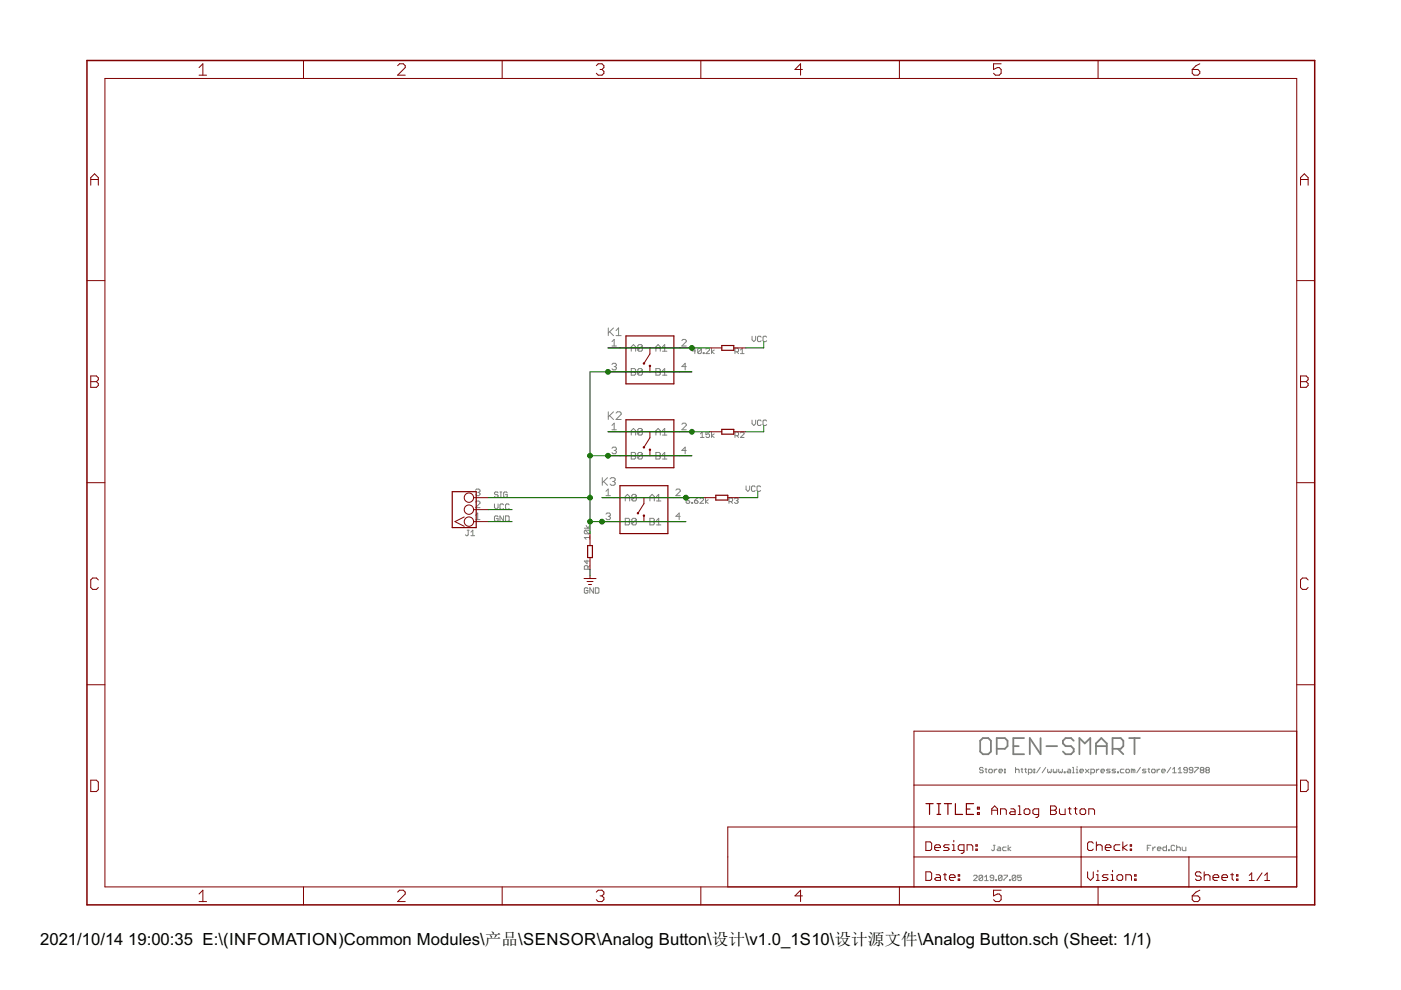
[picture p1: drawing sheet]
<svg xmlns="http://www.w3.org/2000/svg" width="297mm" height="210mm" viewBox="0 0 297 210" stroke-linecap="round" stroke-linejoin="round" font-family="sans-serif">
<defs><g id="words">
<g font-size="4">
<text x="8.5" y="200.4">2021/10/14</text>
<text x="27.2" y="200.4">19:00:35 E:\(INFOMATION)Common Modules\产品\SENSOR\Analog Button\设计\v1.0_1S10\设计源文件\Analog Button.sch (Sheet: 1/1)</text>
</g>
</g></defs>
<g fill="none" stroke="#808080" stroke-width=".21">
<path d="M129 69.5v1.7M129.2 70.3l.9 .9M129.8 72.4l.4-.4v1.4M129.8 77.3l.2-.3h.5l.2 .3-.2 .4M129.8 73.4h.9M130.1 69.5l-1.1 1.1M130.2 77.7h.3M130.5 77.7l.2 .3-.2 .4h-.5l-.2-.2M130.6 70.1l.5-.6v1.7M130.6 71.2h1.1M133.8 74.5v-1l.5-.4 .5 .4v1M133.8 78.1h.7l.3 .3-.3 .4 .3 .5-.3 .2h-.7z"/>
<path d="M133.8 73.8h1M133.8 78.8h.7M136.2 73.3l-.2-.2h-.5l-.3 .2v.9M136.2 78.4l-.2-.3h-.5l-.3 .3v.9M136.2 73.3v.9l-.2 .3h-.5l-.3-.3M136.2 78.4v.9l-.2 .2h-.5l-.3-.2M136.2 73.3l-1 .9M136.2 78.4l-1 .9M139.1 78.1h.7l.2 .3-.2 .4 .2 .5-.2 .2h-.7zM139.1 74.5v-1l.4-.4 .5 .4v1M139.1 73.8h.9M139.1 78.8h.7"/>
<path d="M140.5 73.5l.4-.4v1.4M140.5 78.6l.4-.5v1.4M140.5 74.5h.9M140.5 79.5h.9M144.6 72.2l.2-.2h.5l.2 .2v.2l-.9 1h.9M145.5 77.7h-.9l.7-.7v1.4M147.5 74.4h-.8l.6-.6v1.2M148.7 74l-.2-.2h-.4l-.2 .2v.8M148.7 74v.8l-.2 .2h-.4l-.2-.2M148.7 74l-.8 .8M149.1 74.8h.2v.2h-.2zM149.7 74l.2-.2h.3l.2 .2v.2l-.7 .8h.7"/>
<path d="M150.9 73.8v1.2M151.4 74.2l-.5 .4 .5 .4M155.8 74.6h.6l.2-.2v-.4l-.2-.2h-.6v1.2M156.2 74.6l.4 .4M157 75h.8M157 74.2l.4-.4v1.2M159.4 71.3v.8l.4 .3 .4-.3v-.8M161.4 71.5l-.2-.2h-.4l-.2 .2v.7l.2 .2h.4l.2-.2M162.5 71.5l-.2-.2h-.3l-.2 .2v.7l.2 .2h.3l.2-.2M129 87.3v1.6M129.2 88.1l.9 .8M129.8 90.2l.4-.5v1.4"/>
<path d="M129.8 91.1h.9M129.8 95l.2-.2h.5l.2 .2-.2 .5M130.1 87.3l-1.1 1.1M130.2 95.5h.3M130.5 95.5l.2 .2-.2 .5h-.5l-.2-.2M130.6 87.6l.3-.3h.5l.3 .3v.2l-1.1 1.1h1.1M133.8 92.2v-.9l.5-.5 .5 .5v.9M133.8 95.9h.7l.3 .3-.3 .4 .3 .5-.3 .2h-.7zM133.8 91.5h1M133.8 96.6h.7M136.2 91.1l-.2-.3h-.5l-.3 .3v.9M136.2 96.2l-.2-.3h-.5l-.3 .3v.9"/>
<path d="M136.2 91.1v.9l-.2 .2h-.5l-.3-.2M136.2 96.2v.9l-.2 .2h-.5l-.3-.2M136.2 91.1l-1 .9M136.2 96.2l-1 .9M139.1 95.9h.7l.2 .3-.2 .4 .2 .5-.2 .2h-.7zM139.1 91.5h.9M139.1 92.2v-.9l.4-.5 .5 .5v.9M139.1 96.6h.7M140.5 92.2h.9M140.5 91.3l.4-.5v1.4M140.5 96.4l.4-.5v1.4M140.5 97.3h.9"/>
<path d="M144.6 90l.2-.3h.5l.2 .3v.2l-.9 .9h.9M145.5 95.5h-.9l.7-.7v1.4M148.5 92l.4-.4v1.2M148.5 92.8h.8M150.4 91.6h-.7v.6l.4-.2 .3 .2v.4l-.2 .2h-.3l-.2-.2M150.9 91.6v1.2M151.4 92l-.5 .4 .5 .4M155.8 92.4h.6l.2-.2v-.4l-.2-.2h-.6v1.2M156.2 92.4l.4 .4M157 91.8l.2-.2h.4l.2 .2v.2l-.8 .8h.8M159.4 89.1v.7l.4 .4 .4-.4v-.7M161.4 89.3l-.2-.2h-.4l-.2 .2v.7l.2 .2h.4l.2-.2"/>
<path d="M162.5 89.3l-.2-.2h-.3l-.2 .2v.7l.2 .2h.3l.2-.2M99.1 112.4h.4M99.3 112.4v1l-.2 .2-.4-.2M99.8 113.6h.8M99.8 112.8l.4-.4v1.2M100.8 106.5l.2-.3h.5l.3 .3v.2l-1 .9h1M100.8 103.9l.2-.2h.5l.3 .2v.3l-.3 .2M100.8 110.2h1M100.8 109.2l.5-.4v1.4M101.3 104.4h.2M101.5 104.4l.3 .2v.3l-.3 .2h-.5l-.2-.2M104.8 106.8v.8l.4 .4 .4-.4v-.8"/>
<path d="M105.6 109.6l-.2-.2h-.4l-.2 .2v.7l.2 .2h.4l.2-.2v-.3h-.4M105.6 104.5l-.2-.2h-.4l-.2 .2 .2 .4h.4l.2 .2-.2 .4h-.4l-.2-.2M106 104.3h.4M106 105.5h.4M106.2 104.3v1.2M106.8 107l-.2-.2h-.4l-.2 .2v.8l.2 .2h.4l.2-.2M106.8 109.4v1.1l-.8-1.1v1.1M107.2 109.4h.6l.1 .2v.7l-.1 .2h-.6zM107.5 104.5l-.1-.2h-.4l-.2 .2v.8l.2 .2h.4l.1-.2v-.4h-.3M107.9 107l-.1-.2h-.4l-.2 .2v.8l.2 .2h.4l.1-.2M123.9 112h1.1M124.1 112.4h.7l.2 .2v.4l-.2 .2"/>
<path d="M124.1 112.4l-.2 .2v.4l.2 .2h.7M124.1 112.4l.7 .8M124.3 111.4l.4 .6 .3-.6M124.5 118.8v.7l-.6-.5h1.1M125 114h-1.1l.4 .3M125 113.6v.7M125 119.9l-.3 .4M127.7 101.3v1.6M128 102.1l.8 .8M128.5 104.2l.4-.5v1.4M128.5 105.1h.9M128.5 109l.2-.2h.5l.2 .2-.2 .5"/>
<path d="M128.8 101.3l-1.1 1.1M128.9 109.5h.3M129.2 109.5l.2 .2-.2 .5h-.5l-.2-.3M129.3 101.5l.3-.2h.6l.2 .2v.3l-.2 .3M129.9 102.1h.3M130.2 102.1l.2 .3v.2l-.2 .3h-.6l-.3-.3M132.6 106.2v-.9l.4-.5 .5 .5v.9M132.6 109.9h.7l.2 .2-.2 .5 .2 .5-.2 .2h-.7zM132.6 105.5h.9M132.6 110.6h.7M134.9 105.1l-.2-.3h-.5l-.2 .3v.9M134.9 110.1l-.2-.2h-.5l-.2 .2v1"/>
<path d="M134.9 105.1v.9l-.2 .2h-.5l-.2-.2M134.9 110.1v1l-.2 .2h-.5l-.2-.2M134.9 105.1l-.9 .9M134.9 110.1l-.9 1M137.8 105.5h.9M137.8 106.2v-.9l.5-.5 .4 .5v.9M137.8 109.9h.7l.2 .2-.2 .5 .2 .5-.2 .2h-.7zM137.8 110.6h.7M139.2 106.2h.9M139.2 105.3l.5-.5v1.4M139.2 110.4l.5-.5v1.4M139.2 111.3h.9"/>
<path d="M143.3 103.9l.2-.2h.5l.2 .2v.3l-.9 .9h.9M144.2 109.5h-.9l.7-.7v1.4M145.5 106.2h.5l.2 .3-.2 .2h-.3l-.2-.2zM146.2 105.6l-.7 .6M146.7 106.5h.2v.2h-.2zM147.2 106.2h.6l.2 .3-.2 .2h-.4l-.2-.2zM148 105.6l-.8 .6M148.4 105.8l.2-.2h.4l.2 .2v.2l-.8 .7h.8M149.6 105.6v1.1M150.2 106l-.6 .3 .6 .4M154.6 106.3h.5l.2-.1v-.4l-.2-.2h-.5v1.1M154.9 106.3l.4 .4"/>
<path d="M155.7 105.8l.2-.2h.4l.2 .2-.2 .4M156.1 106.2h.2M156.3 106.2l.2 .1-.2 .4h-.4l-.2-.2M158.2 103v.8l.4 .4 .3-.4v-.8M160.1 103.2l-.2-.2h-.4l-.2 .2v.8l.2 .2h.4l.2-.2M161.3 103.2l-.2-.2h-.4l-.2 .2v.8l.2 .2h.4l.2-.2M124.7 120.7v-.6l-.2-.2h-.4l-.2 .2v.6h1.1M124.7 124.8l-.2-.2h-.4l-.2 .2v.8l.2 .2h.4l.2-.2v-.4h-.4M125.8 124.6v1.2l-.7-1.2v1.2M126.2 124.6h.6l.2 .2v.8l-.2 .2h-.6zM208.4 162.9l-.1-.2h-.4l-.2 .4 .2 .2h.4l.1 .4-.1 .2h-.4l-.2-.2M208.9 163.1h.3"/>
<path d="M209 162.9v.8l.2 .2M209.6 163.3l.2-.2h.4l.2 .2v.4l-.2 .2h-.4l-.2-.2zM210.6 179.2h.4M210.8 179.2v1l-.2 .2-.4-.2M210.8 163.1v.8M211.4 163.1h-.2l-.4 .4M211.6 179.6h.4l.2 .2v.6h-.6l-.2-.2 .2-.2h.6M211.8 163.5h.8l-.2-.4h-.4l-.2 .2v.4l.2 .2h.4M213 163.1h.1v.2h-.1zM213 163.7h.1v.2h-.1zM213.3 179.6h-.5l-.2 .2v.4l.2 .2h.5M213.7 179.2v1.2"/>
<path d="M214.3 179.6l-.6 .4 .6 .4M215.3 163.3l.2-.2h.4l.2 .2v.6M215.3 162.7v1.2M216.5 163.1h.4M216.7 162.9v.8l.2 .2M217.3 163.1h.3M217.4 162.9v.8l.2 .2M218 163.9h.6l.2-.2v-.4l-.2-.2h-.6v1.1M219.2 163.1h.2v.2h-.2zM219.2 163.7h.2v.2h-.2zM220.6 162.7l-.8 1.2M221.7 162.7l-.7 1.2"/>
<path d="M222.1 163.1v.6l.2 .2 .2-.2 .2 .2 .2-.2v-.6M223.3 163.1v.6l.2 .2 .2-.2 .2 .2 .2-.2v-.6M224.5 163.1v.6l.2 .2 .2-.2 .1 .2 .2-.2v-.6M225.6 163.7h.2v.2h-.2zM226.4 163.1h.4l.2 .2v.6h-.6l-.2-.2 .2-.2h.6M227.4 162.7h.2v1.2M227.4 163.9h.4M228.2 163.9h.4M228.2 163.1h.2v.8M228.4 162.5v.2M229 163.5h.7l-.2-.4h-.3l-.2 .2v.4l.2 .2h.3M230.1 163.1l.8 .8"/>
<path d="M230.9 163.1l-.8 .8M231.3 163.9h.6l.2-.2v-.4l-.2-.2h-.6v1.1M232.5 163.1v.8M233 163.1l-.5 .4M233.4 163.5h.8l-.2-.4h-.4l-.2 .2v.4l.2 .2h.4M235.4 163.1h-.6l-.2 .2 .8 .4-.2 .2h-.6M236.5 163.1h-.5l-.2 .2 .7 .4-.2 .2h-.5M236.9 163.7h.2v.2h-.2zM238.3 163.1h-.6l-.2 .2v.4l.2 .2h.6M238.7 163.3l.2-.2h.4l.2 .2v.4l-.2 .2h-.4l-.2-.2zM240.2 163.3l-.3-.2v.8M240.2 163.3v.6"/>
<path d="M240.2 163.3l.2-.2 .2 .2v.6M241.8 162.7l-.8 1.2M243 163.1h-.6l-.2 .2 .8 .4-.2 .2h-.6M243.2 179.8h.4M243.4 163.1h.4M243.6 162.9v.8l.2 .2M244 179.2h-.8v1.2M244.2 163.3l.1-.2h.4l.2 .2v.4l-.2 .2h-.4l-.1-.2zM244.4 179.6v.8M245 179.6l-.6 .4M245.3 163.1v.8M245.4 180h.7l-.1-.4h-.4l-.2 .2v.4l.2 .2h.4"/>
<path d="M245.9 163.1l-.6 .4M246.3 163.5h.8l-.2-.4h-.4l-.2 .2v.4l.2 .2h.4M247.3 179.2v1.2h-.6l-.2-.2v-.4l.2-.2h.6M248.2 162.7l-.7 1.2M248.6 163.9h.8M248.6 163.1l.4-.4v1.2M249.1 179.4l-.2-.2h-.4l-.2 .2v.8l.2 .2h.4l.2-.2M249.5 179.8l.2-.2h.4l.2 .2v.6M249.5 179.2v1.2M249.8 163.9h.8M249.8 163.1l.4-.4v1.2M250.7 179.6v.6l.1 .2h.6v-.8"/>
<path d="M251.7 163.3h-.5l-.2-.2 .2-.4h.3l.2 .2v.8l-.2 .2h-.3l-.2-.2M252.9 163.3h-.6l-.2-.2 .2-.4h.4l.2 .2v.8l-.2 .2h-.4l-.2-.2M253.3 162.7h.8l-.8 1.2M254.7 163.3l-.2-.2 .2-.4h.4l.1 .2-.1 .4M254.7 163.3h.4M254.7 163.3l-.2 .2 .2 .4h.4l.1-.2-.1-.4M255.8 163.3l-.1-.2 .1-.4h.4l.2 .2-.2 .4M255.8 163.3h.4M255.8 163.3l-.1 .2 .1 .4h.4l.2-.2-.2-.4M206.4 185.8l.2-.2h.4l.2 .2v.1l-.8 .8h.8M208.3 185.8v.7l-.1 .2h-.4l-.2-.2M208.3 185.8l-.1-.2h-.4l-.2 .2v.7"/>
<path d="M208.3 185.8l-.7 .7M208.8 186.7h.7M208.8 185.9l.3-.3v1.1M210.7 186.1h-.6l-.2-.2 .2-.3h.4l.2 .2v.7l-.2 .2h-.4l-.2-.2M211.1 186.5h.2v.2h-.2zM212.4 185.8v.7l-.1 .2h-.4l-.2-.2M212.4 185.8l-.1-.2h-.4l-.2 .2v.7M212.4 185.8l-.7 .7M212.9 185.6h.7l-.7 1.1M214 186.5h.2v.2h-.2zM215.4 185.8v.7l-.2 .2h-.4l-.2-.2M215.4 185.8l-.2-.2h-.4l-.2 .2v.7"/>
<path d="M215.4 185.8l-.8 .7M216.5 185.6h-.7v.5l.4-.2 .3 .2v.4l-.2 .2h-.3l-.2-.2M247.7 180.2h.2v.2h-.2z"/>
</g>
<g fill="none" stroke="#808080" stroke-width=".38">
<path d="M208.4 156.5h1.1l.6 .6v2.2l-.6 .6h-1.1l-.6-.6v-2.2zM211.3 158.8h1.7l.6-.6v-1.1l-.6-.6h-1.7v3.4M214.8 158.2h1.2M217.1 156.5h-2.3v3.4h2.3M220.6 156.5v3.4l-2.3-3.4v3.4M221.8 158.2h2.3M227.6 157.1l-.5-.6h-1.2l-.5 .6v.5l.5 .6h1.2l.5 .6v.5l-.5 .6h-1.2l-.5-.6M228.9 159.9v-3.4l1.1 1.1 1.2-1.1v3.4M232.4 158.2h2.3M232.4 159.9v-2.3l1.1-1.1 1.2 1.1v2.3M235.9 158.8h1.7l.6-.6v-1.1l-.6-.6h-1.7v3.4M237 158.8l1.2 1.1"/>
<path d="M239.4 156.5h2.3M240.5 156.5v3.4"/>
</g>
<g fill="none" stroke="#800000" stroke-width=".21">
<path d="M22.2 16.6h252.7v171.4h-252.7zM42.2 14.3l.8-.8v2.4M42.2 15.9h1.6M64.3 12.8v3.8M84.3 13.9l.4-.4h.8l.4 .4v.4l-1.6 1.6h1.6M106.5 12.8v3.8M126.4 13.9l.4-.4h.8l.4 .4v.4l-.4 .4M127.2 14.7h.4M127.6 14.7l.4 .4v.4l-.4 .4h-.8l-.4-.4M148.6 12.8v3.8M170.1 14.7h-1.5l1.1-1.2v2.4M190.7 12.8v3.8"/>
<path d="M212.3 13.5h-1.6v1.2l.8-.4h.4l.4 .4v.8l-.4 .4h-.8l-.4-.4M232.8 12.8v3.8M252.8 14.7h1.2l.4 .4v.4l-.4 .4h-.8l-.4-.4zM254.4 13.5l-.8 .4-.8 .8M19.2 39.3v-1.6l.8-.8 .8 .8v1.6M19.2 38.1h1.6M275.7 38.1h1.6M275.7 39.3v-1.6l.8-.8 .8 .8v1.6M18.4 59.5h3.8M274.9 59.5h3.8M19.2 79.7h1.2l.4 .4v.4l-.4 .4 .4 .4v.4l-.4 .4h-1.2zM128.9 73.8h17.8"/>
<path d="M128.9 78.8h17.8M137.8 73.8v1.2l-1.3 2.1M137.8 77.6v1.2M150.5 73.8h2.5M155.6 73.8h2.5M275.7 79.7h1.2l.4 .4v.4l-.4 .4 .4 .4v.4l-.4 .4h-1.2zM19.2 80.9h1.2M128.9 91.5h17.8M128.9 96.6h17.8M137.8 91.5v1.3l-1.3 2M137.8 95.4v1.2M150.5 91.5h2.5"/>
<path d="M155.6 91.5h2.5M275.7 80.9h1.2M18.4 102.3h3.8M98.4 109.6l-1.9 1 1.9 1M100.4 105.5h3.1M100.4 110.6h3.1M100.4 108.1h3.1M125.1 113.1v2.6M125.1 118.2v2.6M127.6 105.5h17.8M127.6 110.6h17.8M136.5 105.5v1.3l-1.2 2"/>
<path d="M136.5 109.3v1.3M149.2 105.5h2.6M154.3 105.5h2.5M274.9 102.3h3.8M20.8 123l-.4-.4h-.8l-.4 .4v1.6l.4 .4h.8l.4-.4M123.8 122.7h2.6M124.5 123.3h1.2M124.8 123.9h.6M125.1 122v.7M277.3 123l-.4-.4h-.8l-.4 .4v1.6l.4 .4h.8l.4-.4M18.4 145.2h3.8M274.9 155h-81.1v33"/>
<path d="M274.9 145.2h3.8M19.2 165.4h1.2l.4 .4v1.6l-.4 .4h-1.2zM193.7 175.3h-39.4v12.7M193.8 175.3h81.1M193.8 166.5h81.1M196.3 178.5h.9l.3 .3v1.2l-.3 .3h-.9zM198.2 179.7h1.2v-.3l-.3-.3h-.6l-.3 .3v.6l.3 .3h.6M201.3 179.1h-1l-.3 .3 .3 .3h.7l.3 .3-.3 .3h-1M201.9 179.1h.3v1.2M202.2 178.2v.3M206.9 179.1h.3v.3h-.3zM210.3 172.7v-1.2l.6-.6 .6 .6v1.2"/>
<path d="M210.3 171.8h1.2M212.1 172.7v-1.2h1l.3 .3v.9M214.3 171.5h.6l.3 .3v.9h-.9l-.3-.3 .3-.3h.9M215.9 172.7h.6M215.9 170.9h.3v1.8M217.4 171.5h.6l.4 .3v.6l-.4 .3h-.6l-.3-.3v-.6zM220.2 172.7h-.9l-.3-.3v-.6l.3-.3h.9v1.5l-.3 .3h-.3M222.7 171.8h.9M222.7 170.9h.9l.4 .3v.3l-.4 .3 .4 .3v.3l-.4 .3h-.9zM224.6 171.5v.9l.3 .3h.9v-1.2M226.5 171.5h.6M226.8 171.2v1.2l.3 .3"/>
<path d="M227.7 171.5h.6M228 171.2v1.2l.3 .3M229.2 175.3v12.7M229.3 171.5h.6l.3 .3v.6l-.3 .3h-.6l-.3-.3v-.6zM230.8 172.7v-1.2h1l.3 .3v.9M231.8 178.8l-.3-.3h-.6l-.3 .3v1.2l.3 .3h.6l.3-.3M232.5 179.4l.3-.3h.6l.3 .3v.9M232.5 178.5v1.8M234.3 179.7h1.2v-.3l-.3-.3h-.6l-.3 .3v.6l.3 .3h.6M237.4 179.1h-.9l-.3 .3v.6l.3 .3h.9M238.1 178.5v1.8M239 179.1l-.9 .6 .9 .6"/>
<path d="M239.6 179.1h.3v.3h-.3zM275.7 165.4h1.2l.4 .4v1.6l-.4 .4h-1.2zM42.2 189.5l.8-.8v2.5M42.2 191.2h1.6M64.3 188v3.9M84.3 189.1l.4-.4h.8l.4 .4v.4l-1.6 1.7h1.6M106.5 188v3.9M126.4 189.1l.4-.4h.8l.4 .4v.4l-.4 .4M127.2 189.9h.4M127.6 189.9l.4 .5v.4l-.4 .4h-.8l-.4-.4M148.6 188v3.9M170.1 189.9h-1.5l1.1-1.2v2.5"/>
<path d="M190.7 188v3.9M193.8 181.7h81.1M196.3 184.8h.9l.3 .3v1.3l-.3 .3h-.9zM198.5 185.5h.6l.3 .3v.9h-.9l-.3-.3 .3-.3h.9M200 185.5h.7M200.3 185.1v1.3l.4 .3M201.3 186.1h1.2v-.3l-.3-.3h-.6l-.3 .3v.6l.3 .3h.6M201.9 180.3h.6M203.2 186.4h.3v.3h-.3zM203.2 185.5h.3v.3h-.3zM204.4 180.3h-.9l-.3-.3v-.6l.3-.3h.9v1.5l-.3 .3h-.3M205 180.3v-1.2h1l.2 .3v.9"/>
<path d="M206.9 180h.3v.3h-.3zM212.3 188.7h-1.6v1.2l.8-.4h.4l.4 .4v.9l-.4 .4h-.8l-.4-.4M230.6 184.8v1.3l.6 .6 .6-.6v-1.3M232.5 186.7h.6M232.5 185.5h.3v1.2M232.8 184.5v.3M232.8 188v3.9M234.9 185.5h-.9l-.3 .3 .3 .3h.6l.3 .3-.3 .3h-.9M235.6 186.7h.6M235.6 185.5h.3v1.2M235.9 184.5v.3M236.8 185.8l.3-.3h.6l.3 .3v.6l-.3 .3h-.6l-.3-.3z"/>
<path d="M238.7 186.7v-1.2h.9l.3 .3v.9M239.6 180h.3v.3h-.3zM240.6 186.4h.3v.3h-.3zM240.6 185.5h.3v.3h-.3zM252.1 181.7v6.3M252.8 189.9h1.2l.4 .5v.4l-.4 .4h-.8l-.4-.4zM254.4 188.7l-.8 .4-.8 .8M254.7 185.1l-.3-.3h-.7l-.3 .3v.4l.3 .3h.7l.3 .3v.3l-.3 .3h-.7l-.3-.3M255.3 185.8l.3-.3h.6l.3 .3v.9M255.3 184.8v1.9M257.2 186.1h1.2v-.3l-.3-.3h-.6l-.3 .3v.6l.3 .3h.6M259.1 186.1h1.2v-.3l-.3-.3h-.6l-.3 .3v.6l.3 .3h.6"/>
<path d="M260.9 185.5h.6M261.2 185.1v1.3l.3 .3M262.2 186.4h.3v.3h-.3zM262.2 185.5h.3v.3h-.3zM264.9 185.6l.5-.5v1.6M264.9 186.7h1M267.6 185.1l-1.1 1.6M268.1 186.7h1.1M268.1 185.6l.6-.5v1.6"/>
<circle cx="99.4" cy="110.6" r=".99"/>
<circle cx="99.4" cy="108.1" r=".99"/>
<circle cx="99.4" cy="105.5" r=".99"/>
</g>
<g fill="none" stroke="#800000" stroke-width=".25">
<path d="M132.7 71.2h10.2v10.2h-10.2zM153 73.3h2.6v1h-2.6zM132.7 89h10.2v10.2h-10.2zM153 91h2.6v1.1h-2.6zM95.9 104.2h5.1v7.7h-5.1zM124.6 115.7h1v2.5h-1zM131.4 103h10.2v10.1h-10.2zM151.8 105h2.5v1h-2.5zM196.3 170.4h1.5M197.1 170.4v2.3M198.7 170.4h.7M198.7 172.7h.7"/>
<path d="M199.1 170.4v2.3M200.2 170.4h1.5M201 170.4v2.3M202.6 170.4v2.3h1.5M204.9 171.5h.8M206.4 170.4h-1.5v2.3h1.5M207.2 172.3h.4v.4h-.4zM207.2 171.2h.4v.3h-.4z"/>
</g>
<path d="M18.4 12.8h260.3v179.1h-260.3z" fill="none" stroke="#800000" stroke-width=".32"/>
<g fill="#800000" stroke="#800000" stroke-width=".21">
<circle cx="135.3" cy="108.8" r=".15"/>
<circle cx="136.5" cy="109.3" r=".15"/>
<circle cx="136.5" cy="94.8" r=".15"/>
<circle cx="137.8" cy="95.4" r=".15"/>
<circle cx="136.5" cy="77.1" r=".15"/>
<circle cx="137.8" cy="77.6" r=".15"/>
</g>
<g fill="none" stroke="#008000" stroke-width=".21">
<path d="M128.9 73.8h21.6M146.7 78.8h-21.6v34.3M161.9 72.5v1.3h-3.8M125.1 96.6h21.6M128.9 91.5h21.6M161.9 90.3v1.2h-3.8M103.5 110.6h5.1M103.5 105.5h21.6M103.5 108.1h5.1M125.1 110.6h20.3M127.6 105.5h21.6M160.7 104.2v1.3h-3.9"/>
<path d="M125.1 120.8v1.2"/>
</g>
<g fill="#008000" stroke="#008000" stroke-width=".21">
<circle cx="125.1" cy="96.6" r=".51"/>
<circle cx="125.1" cy="105.5" r=".51"/>
<circle cx="125.1" cy="110.6" r=".51"/>
<circle cx="128.9" cy="96.6" r=".51"/>
<circle cx="128.9" cy="78.8" r=".51"/>
<circle cx="127.6" cy="110.6" r=".51"/>
<circle cx="146.7" cy="91.5" r=".51"/>
<circle cx="146.7" cy="73.8" r=".51"/>
<circle cx="145.4" cy="105.5" r=".51"/>
</g>
<use href="#words"/>
</svg>
